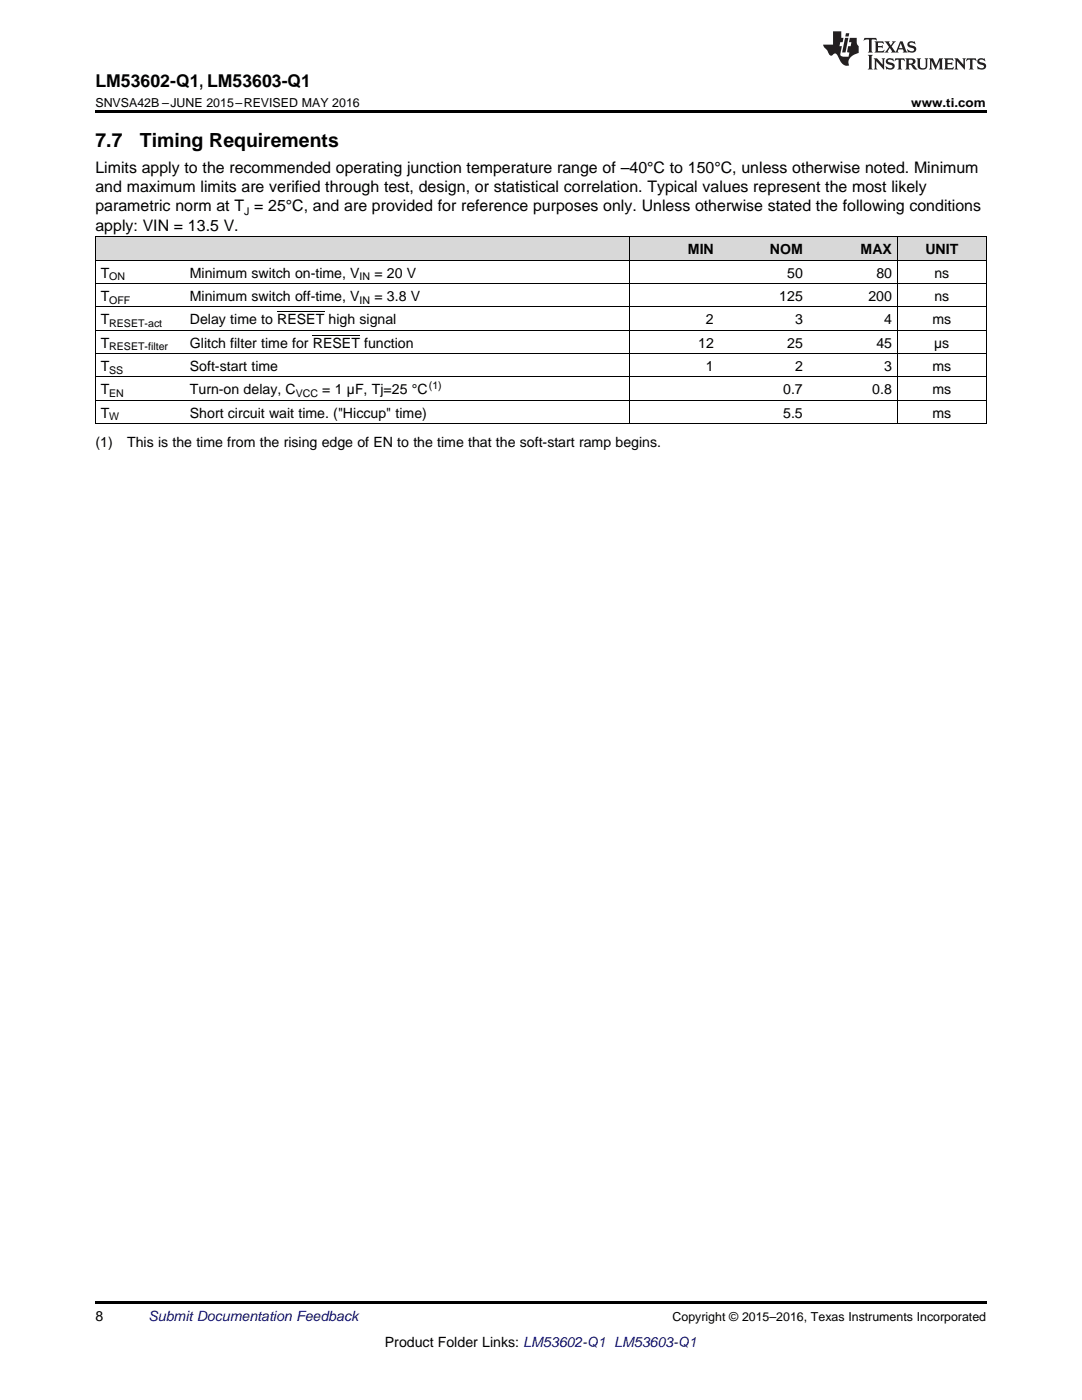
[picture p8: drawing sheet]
<svg xmlns="http://www.w3.org/2000/svg" width="216mm" height="279mm" viewBox="0 0 216 279" stroke-linecap="round" stroke-linejoin="round" font-family="sans-serif">
<defs><g id="words">
<g font-size="3.9">
<text x="19" y="29.3">7.7</text>
<text x="27.9" y="29.3">Timing Requirements</text>
</g>
<text font-size="3.5" x="19" y="17.3">LM53602-Q1, LM53603-Q1</text>
<g font-size="3.2">
<text x="19" y="34.4">Limits apply to the recommended operating junction temperature range of –40°C to 150°C, unless otherwise noted. Minimum</text>
<text x="19" y="38.3">and maximum limits are verified through test, design, or statistical correlation. Typical values represent the most likely</text>
<text x="19" y="42.2">parametric norm at T = 25°C, and are provided for reference purposes only. Unless otherwise stated the following conditions</text>
<text x="19" y="46.1">apply: VIN = 13.5 V.</text>
</g>
<g font-size="2.8">
<text x="137.3" y="50.7">MIN</text>
<text x="153.6" y="50.7">NOM</text>
<text x="171.7" y="50.7">MAX</text>
<text x="184.6" y="50.7">UNIT</text>
<text x="20.1" y="55.4">T</text>
<text x="37.9" y="55.4">Minimum switch on-time, V</text>
<text x="74.7" y="55.4">= 20 V</text>
<text x="157.1" y="55.4">50</text>
<text x="174.9" y="55.4">80</text>
<text x="186.4" y="55.4">ns</text>
<text x="20.1" y="60">T</text>
<text x="20.1" y="64.7">T</text>
<text x="37.9" y="60">Minimum switch off-time, V</text>
<text x="37.9" y="64.7">Delay time to RESET high signal</text>
<text x="74.7" y="60">= 3.8 V</text>
<text x="140.9" y="64.7">2</text>
<text x="155.5" y="60">125</text>
<text x="158.6" y="64.7">3</text>
<text x="173.3" y="60">200</text>
<text x="176.4" y="64.7">4</text>
<text x="186.1" y="64.7">ms</text>
<text x="186.4" y="60">ns</text>
<text x="20.1" y="69.4">T</text>
<text x="37.9" y="69.4">Glitch filter time for RESET function</text>
<text x="139.3" y="69.4">12</text>
<text x="157.1" y="69.4">25</text>
<text x="174.9" y="69.4">45</text>
<text x="186.4" y="69.4">µs</text>
<text x="20.1" y="74">T</text>
<text x="37.9" y="74">Soft-start time</text>
<text x="140.9" y="74">1</text>
<text x="158.6" y="74">2</text>
<text x="176.4" y="74">3</text>
<text x="186.1" y="74">ms</text>
<text x="20.1" y="78.7">T</text>
<text x="20.1" y="83.3">T</text>
<text x="37.9" y="78.7">Turn-on delay, C</text>
<text x="37.9" y="83.3">Short circuit wait time. (&quot;Hiccup&quot; time)</text>
<text x="64.3" y="78.7">= 1 µF, Tj=25 °C</text>
<text x="156.3" y="78.7">0.7</text>
<text x="156.3" y="83.3">5.5</text>
<text x="174.1" y="78.7">0.8</text>
<text x="186.1" y="78.7">ms</text>
<text x="186.1" y="83.3">ms</text>
<text x="19" y="89.2">(1)</text>
<text x="25.4" y="89.2">This is the time from the rising edge of EN to the time that the soft-start ramp begins.</text>
<text x="19" y="263.6">8</text>
<text x="76.8" y="268.9">Product Folder Links: LM53602-Q1 LM53603-Q1</text>
</g>
<text font-size="2.8" fill="#0000c8" x="29.6" y="263.6">Submit Documentation Feedback</text>
<g font-size="2.5">
<text x="19" y="21.4">SNVSA42B –JUNE 2015–REVISED MAY 2016</text>
<text x="181.8" y="21.4">www.ti.com</text>
<text x="134.2" y="263.6">Copyright © 2015–2016, Texas Instruments Incorporated</text>
</g>
<g font-size="2.1">
<text x="48.7" y="42.8">J</text>
<text x="21.8" y="56">ON</text>
<text x="71.8" y="56">IN</text>
<text x="21.8" y="60.6">OFF</text>
<text x="21.8" y="65.3">RESET-act</text>
<text x="71.8" y="60.6">IN</text>
<text x="21.8" y="69.9">RESET-filter</text>
<text x="21.8" y="74.6">SS</text>
<text x="85.6" y="77.5">(1)</text>
<text x="21.8" y="79.2">EN</text>
<text x="21.8" y="83.9">W</text>
<text x="59" y="79.2">VCC</text>
</g>
</g></defs>
<g fill="#d8d8d8">
<path d="M19 47.3h17.8v4.7h-17.8z"/>
<path d="M36.8 47.3h88.9v4.7h-88.9z"/>
<path d="M125.7 47.3h17.8v4.7h-17.8z"/>
<path d="M143.5 47.3h17.8v4.7h-17.8z"/>
<path d="M161.3 47.3h17.8v4.7h-17.8z"/>
<path d="M179.1 47.3h17.7v4.7h-17.7z"/>
</g>
<path d="M19 22h177.8v.5h-177.8zM19 84.6h.2zM125.6 84.6h.1zM143.4 84.6h.1zM161.2 84.6h.1zM179 84.6h.1zM196.7 84.6h.1zM19 259.7h177.8v.5h-177.8z" fill="#000"/>
<g fill="none" stroke="#000" stroke-width=".2">
<path d="M19 56.6h177.8M19 51.9h177.8M19 47.3h177.8M19.1 47.3v37.3M125.7 47.3v37.3M179 47.3v37.3M196.8 47.3v37.3M19 79.9h177.8M19 75.2h177.8M19 70.6h177.8M19 65.9h177.8M19 61.3h177.8"/>
<path d="M19 84.5h177.8"/>
</g>
<g fill="#231f20">
<path d="M172.5 7.6l-.1 .5 .4-.2h.6v.1v2.1l-.2 .4h.9l-.2-.4v-2.1l.1-.1h.5l.5 .2-.2-.5zM174.5 8.3l.2 .3v1.5l-.2 .4h1.8l.2-.6a1.04 1.04 0 0 1-1.3 .2v-.7h.6l.3 .2v-.6l-.3 .2h-.6v-.6l.8-.1 .4 .3-.2-.5zM176.5 8.3l.9 1.1-.9 1.1h.8l-.2-.2 .4-.7 .5 .7-.2 .2h1.5l-.2-.2 .2-.4h.9l.1 .4-.2 .2h1l-.3-.3-.7-1.9h-.5l-.9 2-.8-1 .9-1h-.8l.1 .3-.4 .5-.3-.6 .1-.2zM179.7 8.6l.4 1h-.7zM181.3 8.4a.63 .63 0 0 0-.2 .7 .63 .63 0 0 0 .6 .4l.6 .2 .1 .2a.75 .75 0 0 1-.7 .4 .75 .75 0 0 1-.6-.5l.1 .7 .1-.1a1.11 1.11 0 0 0 1.5-.6 1.13 1.13 0 0 0-1.2-.8l-.1-.4a1.04 1.04 0 0 1 1.2 .2l-.2-.5-.2 .1-.4-.2zM173.2 10.9l.2 .4v2.2l-.2 .4h1l-.3-.4v-2.2l.3-.4zM174.3 11.6l.3 .4v1.5l-.3 .4h.8l-.2-.4v-1.3l1.5 1.7v-1.9l.2-.4h-.7l.2 .4v.9l-1.1-1.3zM177 11.8a.62 .62 0 0 0-.2 .7 .62 .62 0 0 0 .6 .4l.6 .1 .1 .3a.76 .76 0 0 1-.7 .3 .76 .76 0 0 1-.7-.4l.2 .7 .1-.1a1.11 1.11 0 0 0 1.5-.6 1.13 1.13 0 0 0-1.2-.8l-.1-.4a1.04 1.04 0 0 1 1.2 .2l-.2-.6-.2 .1-.5-.1zM178.7 11.6l-.2 .6a.61 .61 0 0 1 .8-.3v1.6l-.2 .4h.9l-.2-.4v-1.6a.63 .63 0 0 1 .7 .3l-.1-.6zM180.6 11.6l.3 .4v1.5l-.3 .4h1l-.2-.2-.1-.8 .6 .2a.76 .76 0 0 0 1.2 .7l-1-1a.58 .58 0 0 0 .6-.5 .58 .58 0 0 0-.5-.6zM181.4 11.9h.1a.45 .45 0 0 1 .5 .1 .45 .45 0 0 1 .1 .5l-.8 .2zM182.9 11.6l.2 .2a2.17 2.17 0 0 0 .3 1.9 .99 .99 0 0 0 1.6-.6v-1.1l.2-.4h-.7l.2 .2a1.92 1.92 0 0 1-.2 1.8 .6 .6 0 0 1-.9-.5v-1.1l.2-.4zM185.4 11.6l.2 .4v1.5l-.2 .4h.7l-.2-.4v-1.4l.8 1.8 .8-1.8v1.4l-.2 .4h.9l-.2-.4v-1.5l.2-.4h-.8l-.6 1.5-.6-1.5zM188.4 11.6l.2 .4v1.5l-.2 .4h1.8l.1-.6a1.04 1.04 0 0 1-1.2 .1v-.6h.5l.4 .2v-.6l-.4 .2h-.5v-.7h.8l.3 .3-.1-.6zM190.5 11.6l.2 .4v1.5l-.2 .4h.7l-.2-.4v-1.3l1.5 1.7v-1.9l.2-.4h-.7l.2 .4v.9l-1.1-1.3zM192.9 11.6l-.1 .6a.61 .61 0 0 1 .7-.3l.1 1.6-.3 .4h1l-.3-.4 .1-1.6a.63 .63 0 0 1 .7 .3l-.1-.6zM195.2 11.8a.62 .62 0 0 0-.2 .7 .62 .62 0 0 0 .6 .4l.6 .1 .1 .3a.76 .76 0 0 1-.7 .3 .76 .76 0 0 1-.6-.4l.1 .7 .1-.1a1.11 1.11 0 0 0 1.6-.6 1.13 1.13 0 0 0-1.3-.8l-.1-.4a1.04 1.04 0 0 1 1.2 .2l-.1-.6-.2 .1-.5-.1z"/>
<path d="M166.2 6.3v2.6h-1.9v.4l.8 .9a.91 .91 0 0 0 1 .8 .56 .56 0 0 1 .5-.3 .56 .56 0 0 1 .5 .3l.4 .8a1.53 1.53 0 0 0 1.9 1.2 1.54 1.54 0 0 1 1-2.1l.9-.3v-1.4a1.52 1.52 0 0 1-.4-1.6h-1.3l-.2 .8h.5l-.2 .8h-.5l-.1 1v.2l.4 .1-.2 .8a1.93 1.93 0 0 1-1.6-.3l.3-1.8h-.5l.2-.8h.4l.2-.8h-.4v-1.3zM168.6 7.6l-.6 2.9h.7l.6-2.9zM168.8 6.6l-.1 .7h.6l.2-.7z"/>
</g>
<path d="M55.3 62.2h9.4M62.4 66.9h9.4" fill="none" stroke="#000" stroke-width=".2"/>
<use href="#words"/>
</svg>
